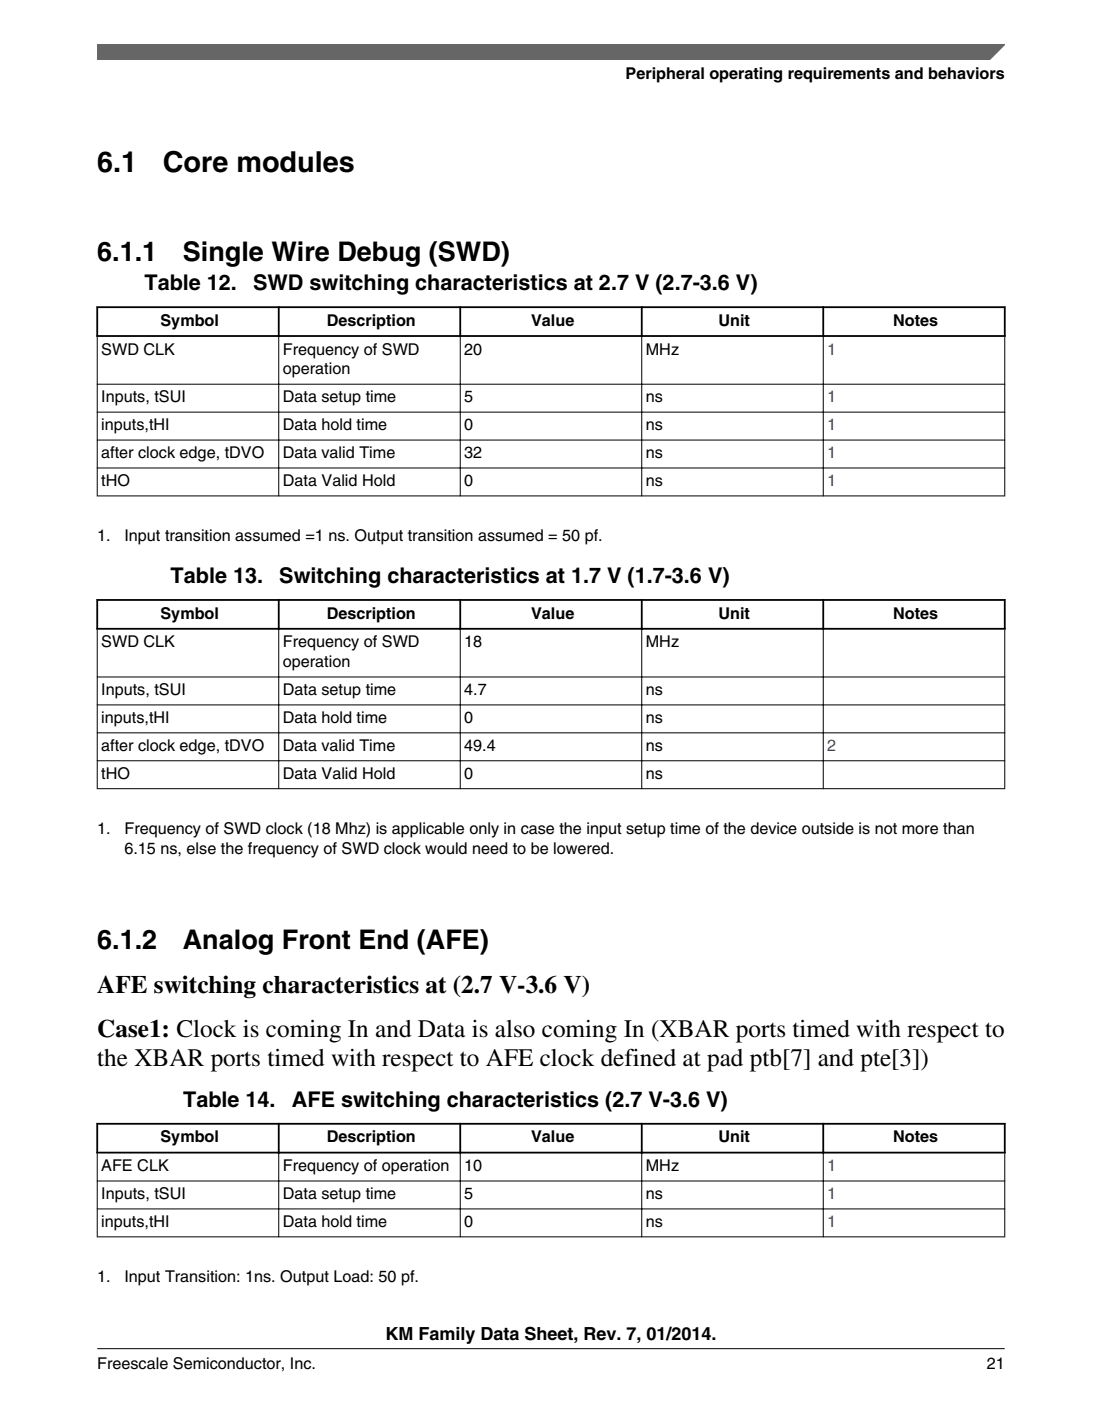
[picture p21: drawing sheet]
<svg xmlns="http://www.w3.org/2000/svg" width="216mm" height="274mm" viewBox="0 0 216 274" stroke-linecap="round" stroke-linejoin="round" font-family="sans-serif">
<defs><g id="words">
<g font-size="5.6">
<text x="19" y="33.7">6.1</text>
<text x="31.9" y="33.7">Core modules</text>
</g>
<g font-size="5.3">
<text x="19" y="51.1">6.1.1</text>
<text x="35.8" y="51.1">Single Wire Debug (SWD)</text>
<text x="19.1" y="185.9">6.1.2</text>
<text x="35.8" y="185.9">Analog Front End (AFE)</text>
</g>
<g font-size="4.9">
<text x="19" y="194.5">AFE switching characteristics at (2.7 V-3.6 V)</text>
<text x="19" y="203.1">Case1: Clock is coming In and Data is also coming In (XBAR ports timed with respect to</text>
<text x="19" y="208.7">the XBAR ports timed with respect to AFE clock defined at pad ptb[7] and pte[3])</text>
</g>
<g font-size="4.2">
<text x="28.3" y="56.8">Table 12.</text>
<text x="49.6" y="56.8">SWD switching characteristics at 2.7 V (2.7-3.6 V)</text>
<text x="33.4" y="114.2">Table 13.</text>
<text x="54.7" y="114.2">Switching characteristics at 1.7 V (1.7-3.6 V)</text>
<text x="35.9" y="216.7">Table 14.</text>
<text x="57.2" y="216.7">AFE switching characteristics (2.7 V-3.6 V)</text>
</g>
<text font-size="3.5" x="75.5" y="262.3">KM Family Data Sheet, Rev. 7, 01/2014.</text>
<g font-size="3.2">
<text x="122.6" y="15.5">Peripheral operating requirements and behaviors</text>
<text x="31.4" y="63.8">Symbol</text>
<text x="64" y="63.8">Description</text>
<text x="104.1" y="63.8">Value</text>
<text x="140.8" y="63.8">Unit</text>
<text x="175" y="63.8">Notes</text>
<text x="19.8" y="69.4">SWD CLK</text>
<text x="55.4" y="69.4">Frequency of SWD</text>
<text x="91" y="69.4">20</text>
<text x="126.5" y="69.4">MHz</text>
<text x="55.4" y="73.3">operation</text>
<text x="19.8" y="78.8">Inputs, tSUI</text>
<text x="55.4" y="78.8">Data setup time</text>
<text x="91" y="78.8">5</text>
<text x="126.5" y="78.8">ns</text>
<text x="19.8" y="84.3">inputs,tHI</text>
<text x="19.8" y="89.7">after clock edge, tDVO</text>
<text x="55.4" y="84.3">Data hold time</text>
<text x="55.4" y="89.7">Data valid Time</text>
<text x="91" y="84.3">0</text>
<text x="91" y="89.7">32</text>
<text x="126.5" y="84.3">ns</text>
<text x="126.5" y="89.7">ns</text>
<text x="19.8" y="95.2">tHO</text>
<text x="55.4" y="95.2">Data Valid Hold</text>
<text x="91" y="95.2">0</text>
<text x="126.5" y="95.2">ns</text>
<text x="19" y="106">1.</text>
<text x="24.4" y="106">Input transition assumed =1 ns. Output transition assumed = 50 pf.</text>
<text x="31.4" y="121.1">Symbol</text>
<text x="64" y="121.1">Description</text>
<text x="104.1" y="121.1">Value</text>
<text x="140.8" y="121.1">Unit</text>
<text x="175" y="121.1">Notes</text>
<text x="19.8" y="126.8">SWD CLK</text>
<text x="55.4" y="126.8">Frequency of SWD</text>
<text x="55.4" y="130.6">operation</text>
<text x="91" y="126.8">18</text>
<text x="126.5" y="126.8">MHz</text>
<text x="19.8" y="136.1">Inputs, tSUI</text>
<text x="55.4" y="136.1">Data setup time</text>
<text x="91" y="136.1">4.7</text>
<text x="126.5" y="136.1">ns</text>
<text x="19.8" y="141.6">inputs,tHI</text>
<text x="55.4" y="141.6">Data hold time</text>
<text x="91" y="141.6">0</text>
<text x="126.5" y="141.6">ns</text>
<text x="19.8" y="147.1">after clock edge, tDVO</text>
<text x="55.4" y="147.1">Data valid Time</text>
<text x="91" y="147.1">49.4</text>
<text x="126.5" y="147.1">ns</text>
<text x="19.8" y="152.5">tHO</text>
<text x="55.4" y="152.5">Data Valid Hold</text>
<text x="91" y="152.5">0</text>
<text x="126.5" y="152.5">ns</text>
<text x="19" y="163.3">1.</text>
<text x="24.4" y="163.3">Frequency of SWD clock (18 Mhz) is applicable only in case the input setup time of the device outside is not more than</text>
<text x="24.4" y="167.2">6.15 ns, else the frequency of SWD clock would need to be lowered.</text>
<text x="31.4" y="223.7">Symbol</text>
<text x="64" y="223.7">Description</text>
<text x="104.1" y="223.7">Value</text>
<text x="140.8" y="223.7">Unit</text>
<text x="175" y="223.7">Notes</text>
<text x="19.8" y="229.3">AFE CLK</text>
<text x="55.4" y="229.3">Frequency of operation</text>
<text x="91" y="229.3">10</text>
<text x="126.5" y="229.3">MHz</text>
<text x="19.8" y="234.8">Inputs, tSUI</text>
<text x="55.4" y="234.8">Data setup time</text>
<text x="91" y="234.8">5</text>
<text x="126.5" y="234.8">ns</text>
<text x="19.8" y="240.3">inputs,tHI</text>
<text x="55.4" y="240.3">Data hold time</text>
<text x="91" y="240.3">0</text>
<text x="126.5" y="240.3">ns</text>
<text x="19" y="251">1.</text>
<text x="24.4" y="251">Input Transition: 1ns. Output Load: 50 pf.</text>
<text x="19.1" y="268">Freescale Semiconductor, Inc.</text>
<text x="193.3" y="268">21</text>
</g>
<g font-size="3.2" fill="#00f">
<text x="162.1" y="69.4">1</text>
<text x="162.1" y="78.8">1</text>
<text x="162.1" y="84.3">1</text>
<text x="162.1" y="89.7">1</text>
<text x="162.1" y="95.2">1</text>
<text x="162.1" y="147.1">2</text>
<text x="162.1" y="229.3">1</text>
<text x="162.1" y="234.8">1</text>
<text x="162.1" y="240.3">1</text>
</g>
</g></defs>
<path d="M19 60v6M54.6 60v6M90.2 60v6M125.7 60v6M161.3 60v6M196.8 60v6M18.9 60.1h178.1M18.9 65.8h178.1" fill="none" stroke="#000" stroke-width=".35"/>
<path d="M19 75.2h177.9M19 65.9v31.3M54.6 65.6v31.6M90.2 65.6v31.6M125.7 65.6v31.6M161.3 65.6v31.6M196.8 65.9v31.3M19 80.7h177.9M19 86.2h177.9M19 91.6h177.9M19 97.1h177.9" fill="none" stroke="#000" stroke-width=".2"/>
<g fill="#fff">
<path d="M19.1 110.6h177.8v45.7h-177.8z" fill-rule="evenodd"/>
<path d="M19.2 117.7h35.2v5.2h-35.2z" fill-rule="evenodd"/>
<path d="M54.8 117.7h35.2v5.2h-35.2z" fill-rule="evenodd"/>
<path d="M90.3 117.7h35.3v5.2h-35.3z" fill-rule="evenodd"/>
<path d="M125.9 117.7h35.2v5.2h-35.2z" fill-rule="evenodd"/>
<path d="M161.5 117.7h35.2v5.2h-35.2z" fill-rule="evenodd"/>
<path d="M19.1 123.3h35.4v9.2h-35.4z" fill-rule="evenodd"/>
<path d="M54.7 123.3h35.4v9.2h-35.4z" fill-rule="evenodd"/>
<path d="M90.3 123.3h35.3v9.2h-35.3z" fill-rule="evenodd"/>
<path d="M125.8 123.3h35.4v9.2h-35.4z" fill-rule="evenodd"/>
<path d="M161.4 123.3h35.4v9.2h-35.4z" fill-rule="evenodd"/>
<path d="M19.1 132.6h35.4v5.3h-35.4z" fill-rule="evenodd"/>
<path d="M54.7 132.6h35.4v5.3h-35.4z" fill-rule="evenodd"/>
<path d="M90.3 132.6h35.3v5.3h-35.3z" fill-rule="evenodd"/>
<path d="M125.8 132.6h35.4v5.3h-35.4z" fill-rule="evenodd"/>
<path d="M161.4 132.6h35.4v5.3h-35.4z" fill-rule="evenodd"/>
<path d="M19.1 138.1h35.4v5.3h-35.4z" fill-rule="evenodd"/>
<path d="M54.7 138.1h35.4v5.3h-35.4z" fill-rule="evenodd"/>
<path d="M90.3 138.1h35.3v5.3h-35.3z" fill-rule="evenodd"/>
<path d="M125.8 138.1h35.4v5.3h-35.4z" fill-rule="evenodd"/>
<path d="M161.4 138.1h35.4v5.3h-35.4z" fill-rule="evenodd"/>
<path d="M19.1 143.6h35.4v5.3h-35.4z" fill-rule="evenodd"/>
<path d="M54.7 143.6h35.4v5.3h-35.4z" fill-rule="evenodd"/>
<path d="M90.3 143.6h35.3v5.3h-35.3z" fill-rule="evenodd"/>
<path d="M125.8 143.6h35.4v5.3h-35.4z" fill-rule="evenodd"/>
<path d="M161.4 143.6h35.4v5.3h-35.4z" fill-rule="evenodd"/>
<path d="M19.1 149h35.4v5.3h-35.4z" fill-rule="evenodd"/>
<path d="M54.7 149h35.4v5.3h-35.4z" fill-rule="evenodd"/>
<path d="M90.3 149h35.3v5.3h-35.3z" fill-rule="evenodd"/>
<path d="M125.8 149h35.4v5.3h-35.4z" fill-rule="evenodd"/>
<path d="M161.4 149h35.4v5.3h-35.4z" fill-rule="evenodd"/>
</g>
<path d="M18.9 117.5h178.1M19 117.3v6M54.6 117.3v6M90.2 117.3v6M125.7 117.3v6M161.3 117.3v6M196.8 117.3v6M18.9 123.1h178.1" fill="none" stroke="#000" stroke-width=".35"/>
<path d="M19 132.6h177.9M19 138h177.9M19 123.3v31.2M54.6 122.9v31.6M90.2 122.9v31.6M125.7 122.9v31.6M161.3 122.9v31.6M196.8 123.3v31.2M19 143.5h177.9M19 149h177.9M19 154.4h177.9" fill="none" stroke="#000" stroke-width=".2"/>
<g fill="#fff">
<path d="M19.1 213.2h177.8v30.8h-177.8z" fill-rule="evenodd"/>
<path d="M19.2 220.2h35.2v5.3h-35.2z" fill-rule="evenodd"/>
<path d="M54.8 220.2h35.2v5.3h-35.2z" fill-rule="evenodd"/>
<path d="M90.3 220.2h35.3v5.3h-35.3z" fill-rule="evenodd"/>
<path d="M125.9 220.2h35.2v5.3h-35.2z" fill-rule="evenodd"/>
<path d="M161.5 220.2h35.2v5.3h-35.2z" fill-rule="evenodd"/>
<path d="M19.1 225.9h35.4v5.3h-35.4z" fill-rule="evenodd"/>
<path d="M54.7 225.9h35.4v5.3h-35.4z" fill-rule="evenodd"/>
<path d="M90.3 225.9h35.3v5.3h-35.3z" fill-rule="evenodd"/>
<path d="M125.8 225.9h35.4v5.3h-35.4z" fill-rule="evenodd"/>
<path d="M161.4 225.9h35.4v5.3h-35.4z" fill-rule="evenodd"/>
<path d="M19.1 231.3h35.4v5.3h-35.4z" fill-rule="evenodd"/>
<path d="M54.7 231.3h35.4v5.3h-35.4z" fill-rule="evenodd"/>
<path d="M90.3 231.3h35.3v5.3h-35.3z" fill-rule="evenodd"/>
<path d="M125.8 231.3h35.4v5.3h-35.4z" fill-rule="evenodd"/>
<path d="M161.4 231.3h35.4v5.3h-35.4z" fill-rule="evenodd"/>
<path d="M19.1 236.8h35.4v5.3h-35.4z" fill-rule="evenodd"/>
<path d="M54.7 236.8h35.4v5.3h-35.4z" fill-rule="evenodd"/>
<path d="M90.3 236.8h35.3v5.3h-35.3z" fill-rule="evenodd"/>
<path d="M125.8 236.8h35.4v5.3h-35.4z" fill-rule="evenodd"/>
<path d="M161.4 236.8h35.4v5.3h-35.4z" fill-rule="evenodd"/>
</g>
<path d="M19 219.9v6M54.6 219.9v6M90.2 219.9v6M125.7 219.9v6M161.3 219.9v6M196.8 219.9v6M18.9 220h178.1M18.9 225.7h178.1" fill="none" stroke="#000" stroke-width=".35"/>
<path d="M19 231.2h177.9M19 236.7h177.9M19 225.8v16.5M54.6 225.5v16.8M90.2 225.5v16.8M125.7 225.5v16.8M161.3 225.5v16.8M196.8 225.8v16.5M19 242.2h177.9" fill="none" stroke="#000" stroke-width=".2"/>
<path d="M19.1 8.7h177.8l-5.7 3h-172.1z" fill="#666"/>
<path d="M19.1 11.7v-3h177.8l-3.1 3" fill="none" stroke="#666" stroke-width=".28"/>
<path d="M19 264.1h177.8" fill="none" stroke="#000" stroke-width=".2"/>
<use href="#words"/>
</svg>
